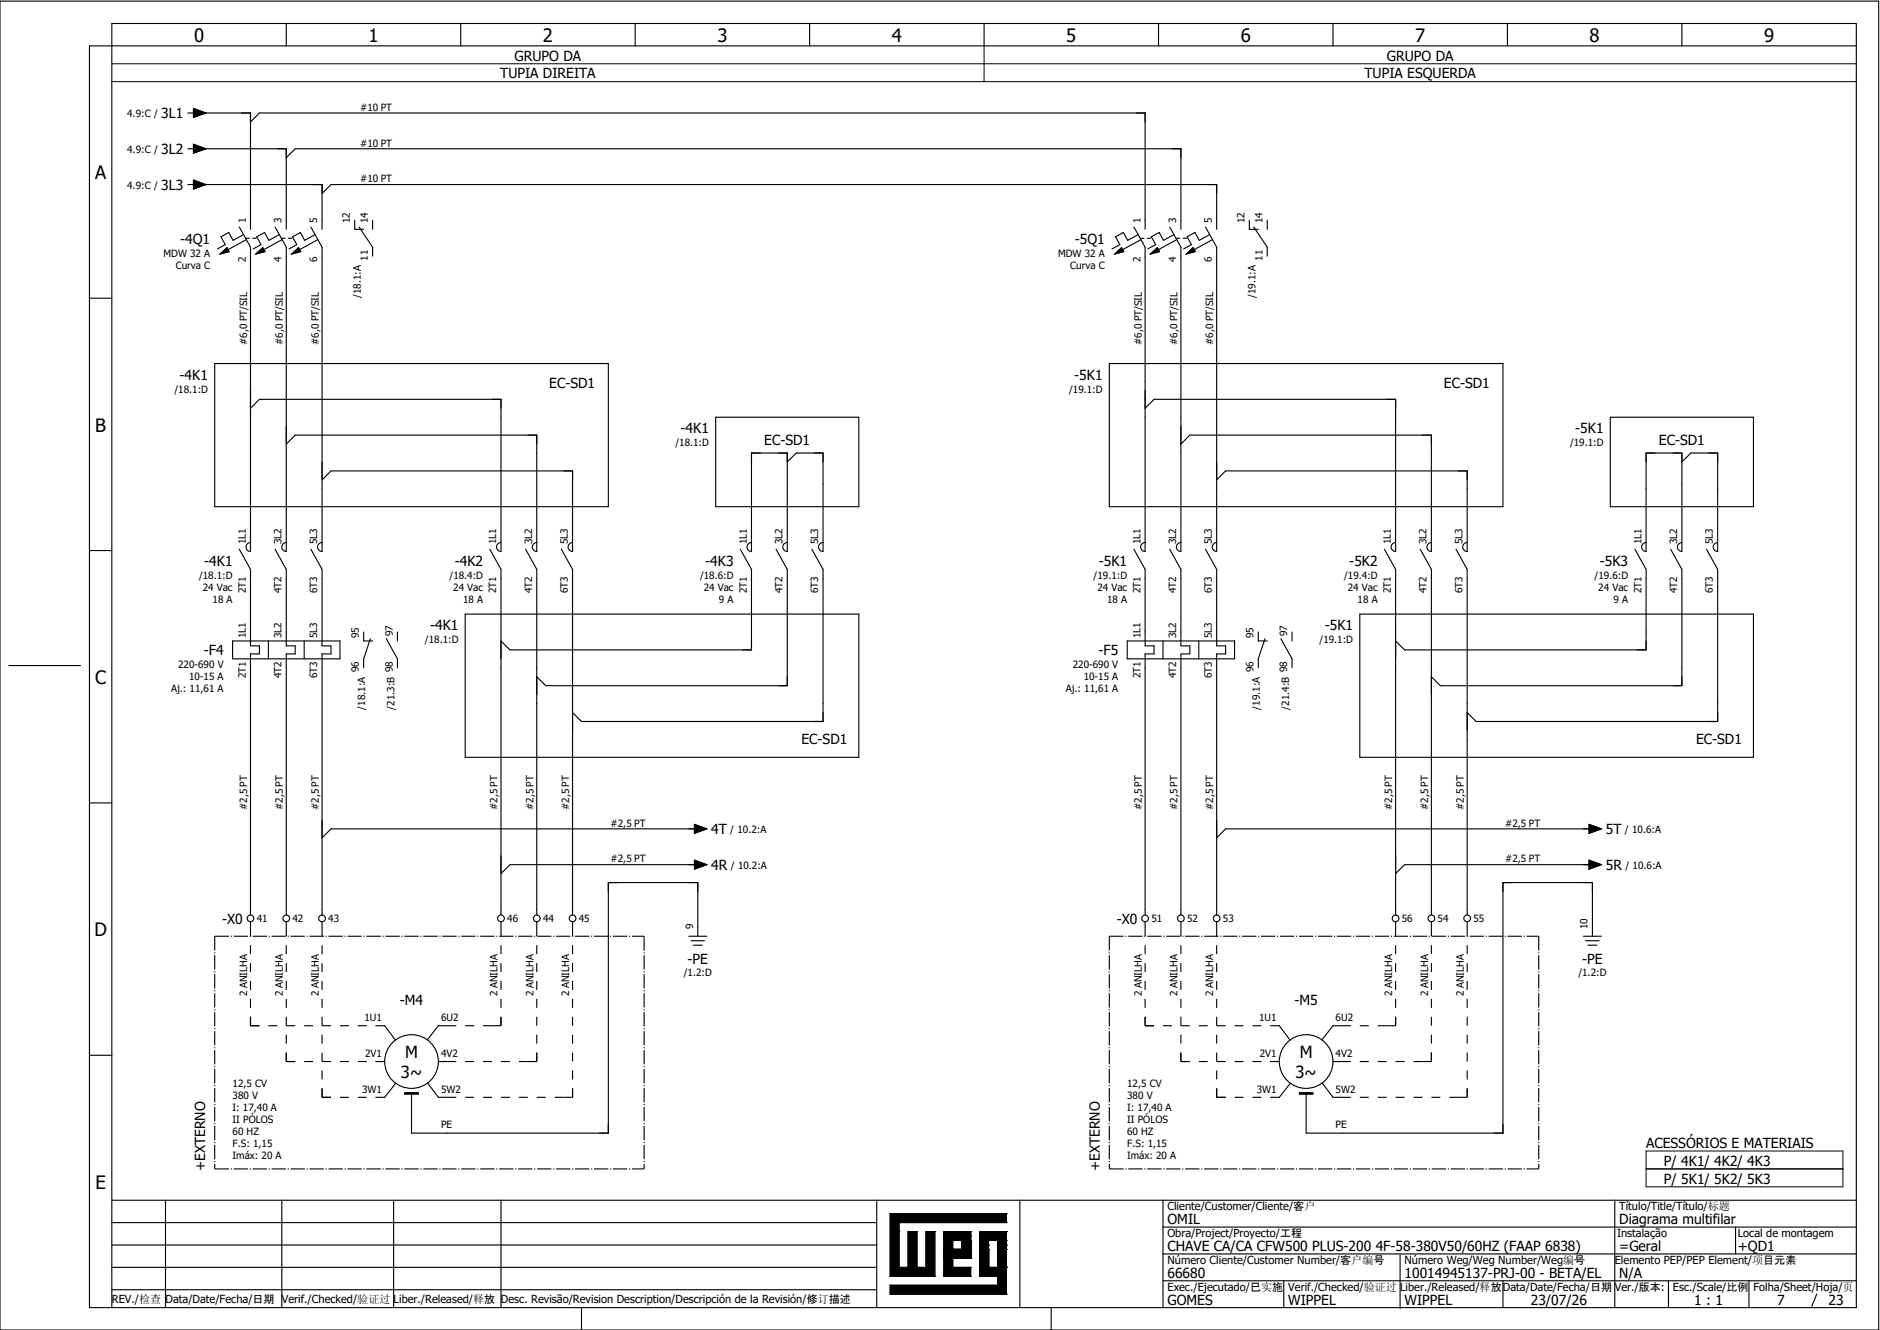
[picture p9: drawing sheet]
<svg xmlns="http://www.w3.org/2000/svg" width="297mm" height="210mm" viewBox="0 0 297 210" stroke-linecap="round" stroke-linejoin="round" font-family="sans-serif">
<defs><g id="words">
<g font-size="2.9">
<text x="30.7" y="6.6">0</text>
<text x="58.2" y="6.6">1</text>
<text x="85.8" y="6.6">2</text>
<text x="113.4" y="6.6">3</text>
<text x="141" y="6.6">4</text>
<text x="168.5" y="6.6">5</text>
<text x="196.1" y="6.6">6</text>
<text x="223.7" y="6.6">7</text>
<text x="251.3" y="6.6">8</text>
<text x="278.9" y="6.6">9</text>
<text x="15" y="28.3">A</text>
<text x="15.1" y="68.2">B</text>
<text x="15" y="108.1">C</text>
<text x="14.9" y="148">D</text>
<text x="15.1" y="187.9">E</text>
</g>
<g font-size="2.6">
<text x="64" y="167.2">M</text>
<text x="205.4" y="167.2">M</text>
<text x="63.4" y="170.4">3~</text>
<text x="204.8" y="170.4">3~</text>
</g>
<g font-size="2.2">
<text x="81.4" y="9.6">GRUPO DA</text>
<text x="219.2" y="9.6">GRUPO DA</text>
<text x="79.1" y="12.3">TUPIA DIREITA</text>
<text x="215.7" y="12.3">TUPIA ESQUERDA</text>
<text x="25.5" y="18.7">3L1</text>
<text x="25.5" y="24.4">3L2</text>
<text x="25.5" y="30">3L3</text>
<text x="28.5" y="38.5">-4Q1</text>
<text x="169.9" y="38.5">-5Q1</text>
<text x="28.4" y="60">-4K1</text>
<text x="86.8" y="61.3">EC-SD1</text>
<text x="169.8" y="60">-5K1</text>
<text x="228.2" y="61.3">EC-SD1</text>
<text x="107.6" y="68.5">-4K1</text>
<text x="120.8" y="70.4">EC-SD1</text>
<text x="249" y="68.5">-5K1</text>
<text x="262.2" y="70.4">EC-SD1</text>
<text x="32.3" y="89.4">-4K1</text>
<text x="71.9" y="89.4">-4K2</text>
<text x="111.5" y="89.4">-4K3</text>
<text x="173.7" y="89.4">-5K1</text>
<text x="213.3" y="89.4">-5K2</text>
<text x="252.9" y="89.4">-5K3</text>
<text x="68" y="99.6">-4K1</text>
<text x="209.4" y="99.6">-5K1</text>
<text x="32.2" y="103.6">-F4</text>
<text x="173.6" y="103.6">-F5</text>
<text x="126.7" y="117.6">EC-SD1</text>
<text x="268.1" y="117.6">EC-SD1</text>
<text x="112.4" y="131.9">4T</text>
<text x="253.8" y="131.9">5T</text>
<text x="112.4" y="137.5">4R</text>
<text x="253.8" y="137.5">5R</text>
<text x="35.1" y="146">-X0</text>
<text x="176.5" y="146">-X0</text>
<text x="108.7" y="152.3">-PE</text>
<text x="250.1" y="152.3">-PE</text>
<text x="63.2" y="158.8">-M4</text>
<text x="204.6" y="158.8">-M5</text>
<text x="32.4" y="185.1" transform="rotate(-90 32.4 185.1)">+EXTERNO</text>
<text x="173.8" y="185.1" transform="rotate(-90 173.8 185.1)">+EXTERNO</text>
<text x="260.2" y="181.4">ACESSÓRIOS E MATERIAIS</text>
<text x="263" y="184.3">P/ 4K1/ 4K2/ 4K3</text>
<text x="263" y="187.1">P/ 5K1/ 5K2/ 5K3</text>
<text x="184.5" y="193.5">OMIL</text>
<text x="184.5" y="197.7">CHAVE CA/CA CFW500 PLUS-200 4F-58-380V50/60HZ (FAAP 6838)</text>
<text x="256" y="193.5">Diagrama multifilar</text>
<text x="256" y="197.7">=Geral</text>
<text x="274.7" y="197.7">+QD1</text>
<text x="184.5" y="201.9">66680</text>
<text x="222" y="201.9">10014945137-PRJ-00 - BETA/EL</text>
<text x="256" y="201.9">N/A</text>
<text x="184.5" y="206.2">GOMES</text>
<text x="203.6" y="206.2">WIPPEL</text>
<text x="222" y="206.2">WIPPEL</text>
<text x="242" y="206.2">23/07/26</text>
<text x="267.8" y="206.2">1 : 1</text>
<text x="280.9" y="206.2">7</text>
<text x="289.1" y="206.2">23</text>
</g>
<g font-size="1.8">
<text x="184.5" y="191.2">Cliente/Customer/Cliente/客户</text>
<text x="256" y="191.2">Título/Title/Título/标题</text>
<text x="184.5" y="195.5">Obra/Project/Proyecto/工程</text>
<text x="255.6" y="195.5">Instalação</text>
<text x="274.7" y="195.5">Local de montagem</text>
<text x="184.5" y="204">Exec./Ejecutado/已实施</text>
<text x="184.5" y="199.7">Número Cliente/Customer Number/客户编号</text>
<text x="203.6" y="204">Verif./Checked/验证过</text>
<text x="221.3" y="204">Liber./Released/释放</text>
<text x="222" y="199.7">Número Weg/Weg Number/Weg编号</text>
<text x="237.6" y="204">Data/Date/Fecha/日期</text>
<text x="255.3" y="204">Ver./版本:</text>
<text x="255.3" y="199.7">Elemento PEP/PEP Element/项目元素</text>
<text x="264.4" y="204">Esc./Scale/比例</text>
<text x="277.2" y="204">Folha/Sheet/Hoja/页</text>
<text x="17.7" y="205.9">REV./检查</text>
<text x="26.2" y="205.9">Data/Date/Fecha/日期</text>
<text x="44.5" y="205.9">Verif./Checked/验证过</text>
<text x="62.2" y="205.9">Liber./Released/释放</text>
<text x="79.2" y="205.9">Desc. Revisão/Revision Description/Descripción de la Revisión/修订描述</text>
</g>
<g font-size="1.6">
<text x="56.9" y="17.5">#10 PT</text>
<text x="20.1" y="18.5">4.9:C /</text>
<text x="56.9" y="23.2">#10 PT</text>
<text x="20.1" y="24.1">4.9:C /</text>
<text x="20.1" y="29.8">4.9:C /</text>
<text x="56.9" y="28.8">#10 PT</text>
<text x="38.8" y="35.3" transform="rotate(-90 38.8 35.3)">1</text>
<text x="44.5" y="35.3" transform="rotate(-90 44.5 35.3)">3</text>
<text x="50.2" y="35.3" transform="rotate(-90 50.2 35.3)">5</text>
<text x="55.3" y="35.3" transform="rotate(-90 55.3 35.3)">12</text>
<text x="58.1" y="35.3" transform="rotate(-90 58.1 35.3)">14</text>
<text x="180.3" y="35.3" transform="rotate(-90 180.3 35.3)">1</text>
<text x="185.9" y="35.3" transform="rotate(-90 185.9 35.3)">3</text>
<text x="191.6" y="35.3" transform="rotate(-90 191.6 35.3)">5</text>
<text x="196.7" y="35.3" transform="rotate(-90 196.7 35.3)">12</text>
<text x="199.6" y="35.3" transform="rotate(-90 199.6 35.3)">14</text>
<text x="25.9" y="40.6">MDW 32 A</text>
<text x="38.8" y="41.3" transform="rotate(-90 38.8 41.3)">2</text>
<text x="44.5" y="41.3" transform="rotate(-90 44.5 41.3)">4</text>
<text x="50.2" y="41.3" transform="rotate(-90 50.2 41.3)">6</text>
<text x="58.1" y="41.2" transform="rotate(-90 58.1 41.2)">11</text>
<text x="167.3" y="40.6">MDW 32 A</text>
<text x="180.3" y="41.3" transform="rotate(-90 180.3 41.3)">2</text>
<text x="185.9" y="41.3" transform="rotate(-90 185.9 41.3)">4</text>
<text x="191.6" y="41.3" transform="rotate(-90 191.6 41.3)">6</text>
<text x="199.6" y="41.2" transform="rotate(-90 199.6 41.2)">11</text>
<text x="27.8" y="42.5">Curva C</text>
<text x="57" y="47.1" transform="rotate(-90 57 47.1)">/18.1:A</text>
<text x="169.2" y="42.5">Curva C</text>
<text x="198.4" y="47.1" transform="rotate(-90 198.4 47.1)">/19.1:A</text>
<text x="39.1" y="54.5" transform="rotate(-90 39.1 54.5)">#6,0 PT/SIL</text>
<text x="44.7" y="54.5" transform="rotate(-90 44.7 54.5)">#6,0 PT/SIL</text>
<text x="50.4" y="54.5" transform="rotate(-90 50.4 54.5)">#6,0 PT/SIL</text>
<text x="180.5" y="54.5" transform="rotate(-90 180.5 54.5)">#6,0 PT/SIL</text>
<text x="186.1" y="54.5" transform="rotate(-90 186.1 54.5)">#6,0 PT/SIL</text>
<text x="191.8" y="54.5" transform="rotate(-90 191.8 54.5)">#6,0 PT/SIL</text>
<text x="27.6" y="62">/18.1:D</text>
<text x="169" y="62">/19.1:D</text>
<text x="106.8" y="70.5">/18.1:D</text>
<text x="248.2" y="70.5">/19.1:D</text>
<text x="38.8" y="86" transform="rotate(-90 38.8 86)">1L1</text>
<text x="44.5" y="86" transform="rotate(-90 44.5 86)">3L2</text>
<text x="50.2" y="86" transform="rotate(-90 50.2 86)">5L3</text>
<text x="78.4" y="86" transform="rotate(-90 78.4 86)">1L1</text>
<text x="84.1" y="86" transform="rotate(-90 84.1 86)">3L2</text>
<text x="89.8" y="86" transform="rotate(-90 89.8 86)">5L3</text>
<text x="118" y="86" transform="rotate(-90 118 86)">1L1</text>
<text x="123.7" y="86" transform="rotate(-90 123.7 86)">3L2</text>
<text x="129.4" y="86" transform="rotate(-90 129.4 86)">5L3</text>
<text x="180.3" y="86" transform="rotate(-90 180.3 86)">1L1</text>
<text x="185.9" y="86" transform="rotate(-90 185.9 86)">3L2</text>
<text x="191.6" y="86" transform="rotate(-90 191.6 86)">5L3</text>
<text x="219.9" y="86" transform="rotate(-90 219.9 86)">1L1</text>
<text x="225.5" y="86" transform="rotate(-90 225.5 86)">3L2</text>
<text x="231.2" y="86" transform="rotate(-90 231.2 86)">5L3</text>
<text x="259.5" y="86" transform="rotate(-90 259.5 86)">1L1</text>
<text x="265.1" y="86" transform="rotate(-90 265.1 86)">3L2</text>
<text x="270.8" y="86" transform="rotate(-90 270.8 86)">5L3</text>
<text x="31.5" y="91.5">/18.1:D</text>
<text x="32" y="93.4">24 Vac</text>
<text x="33.6" y="95.3">18 A</text>
<text x="38.8" y="93.8" transform="rotate(-90 38.8 93.8)">2T1</text>
<text x="44.5" y="93.8" transform="rotate(-90 44.5 93.8)">4T2</text>
<text x="50.2" y="93.8" transform="rotate(-90 50.2 93.8)">6T3</text>
<text x="71.1" y="91.5">/18.4:D</text>
<text x="71.6" y="93.4">24 Vac</text>
<text x="73.2" y="95.3">18 A</text>
<text x="78.4" y="93.8" transform="rotate(-90 78.4 93.8)">2T1</text>
<text x="84.1" y="93.8" transform="rotate(-90 84.1 93.8)">4T2</text>
<text x="89.8" y="93.8" transform="rotate(-90 89.8 93.8)">6T3</text>
<text x="110.7" y="91.5">/18.6:D</text>
<text x="111.2" y="93.4">24 Vac</text>
<text x="113.7" y="95.3">9 A</text>
<text x="118" y="93.8" transform="rotate(-90 118 93.8)">2T1</text>
<text x="123.7" y="93.8" transform="rotate(-90 123.7 93.8)">4T2</text>
<text x="129.4" y="93.8" transform="rotate(-90 129.4 93.8)">6T3</text>
<text x="172.9" y="91.5">/19.1:D</text>
<text x="173.5" y="93.4">24 Vac</text>
<text x="175" y="95.3">18 A</text>
<text x="180.3" y="93.8" transform="rotate(-90 180.3 93.8)">2T1</text>
<text x="185.9" y="93.8" transform="rotate(-90 185.9 93.8)">4T2</text>
<text x="191.6" y="93.8" transform="rotate(-90 191.6 93.8)">6T3</text>
<text x="212.5" y="91.5">/19.4:D</text>
<text x="213.1" y="93.4">24 Vac</text>
<text x="214.6" y="95.3">18 A</text>
<text x="219.9" y="93.8" transform="rotate(-90 219.9 93.8)">2T1</text>
<text x="225.5" y="93.8" transform="rotate(-90 225.5 93.8)">4T2</text>
<text x="231.2" y="93.8" transform="rotate(-90 231.2 93.8)">6T3</text>
<text x="252.1" y="91.5">/19.6:D</text>
<text x="252.7" y="93.4">24 Vac</text>
<text x="255.1" y="95.3">9 A</text>
<text x="259.5" y="93.8" transform="rotate(-90 259.5 93.8)">2T1</text>
<text x="265.1" y="93.8" transform="rotate(-90 265.1 93.8)">4T2</text>
<text x="270.8" y="93.8" transform="rotate(-90 270.8 93.8)">6T3</text>
<text x="38.8" y="100.9" transform="rotate(-90 38.8 100.9)">1L1</text>
<text x="44.5" y="100.9" transform="rotate(-90 44.5 100.9)">3L2</text>
<text x="50.2" y="100.9" transform="rotate(-90 50.2 100.9)">5L3</text>
<text x="56.7" y="100.9" transform="rotate(-90 56.7 100.9)">95</text>
<text x="62.1" y="100.5" transform="rotate(-90 62.1 100.5)">97</text>
<text x="67.2" y="101.6">/18.1:D</text>
<text x="180.3" y="100.9" transform="rotate(-90 180.3 100.9)">1L1</text>
<text x="185.9" y="100.9" transform="rotate(-90 185.9 100.9)">3L2</text>
<text x="191.6" y="100.9" transform="rotate(-90 191.6 100.9)">5L3</text>
<text x="198.1" y="100.9" transform="rotate(-90 198.1 100.9)">95</text>
<text x="203.5" y="100.5" transform="rotate(-90 203.5 100.5)">97</text>
<text x="208.6" y="101.6">/19.1:D</text>
<text x="28.2" y="105.6">220-690 V</text>
<text x="29.9" y="107.5">10-15 A</text>
<text x="38.8" y="107.2" transform="rotate(-90 38.8 107.2)">2T1</text>
<text x="44.5" y="107.2" transform="rotate(-90 44.5 107.2)">4T2</text>
<text x="50.2" y="107.2" transform="rotate(-90 50.2 107.2)">6T3</text>
<text x="56.7" y="106.3" transform="rotate(-90 56.7 106.3)">96</text>
<text x="169.6" y="105.6">220-690 V</text>
<text x="171.3" y="107.5">10-15 A</text>
<text x="180.3" y="107.2" transform="rotate(-90 180.3 107.2)">2T1</text>
<text x="185.9" y="107.2" transform="rotate(-90 185.9 107.2)">4T2</text>
<text x="191.6" y="107.2" transform="rotate(-90 191.6 107.2)">6T3</text>
<text x="198.1" y="106.3" transform="rotate(-90 198.1 106.3)">96</text>
<text x="27.1" y="109.4">Aj.: 11,61 A</text>
<text x="57.7" y="112.2" transform="rotate(-90 57.7 112.2)">/18.1:A</text>
<text x="62.4" y="112.1" transform="rotate(-90 62.4 112.1)">/21.3:B 98</text>
<text x="168.5" y="109.4">Aj.: 11,61 A</text>
<text x="199.2" y="112.2" transform="rotate(-90 199.2 112.2)">/19.1:A</text>
<text x="203.8" y="112.1" transform="rotate(-90 203.8 112.1)">/21.4:B 98</text>
<text x="39.1" y="128" transform="rotate(-90 39.1 128)">#2,5 PT</text>
<text x="44.7" y="128" transform="rotate(-90 44.7 128)">#2,5 PT</text>
<text x="50.4" y="128" transform="rotate(-90 50.4 128)">#2,5 PT</text>
<text x="78.7" y="128" transform="rotate(-90 78.7 128)">#2,5 PT</text>
<text x="84.3" y="128" transform="rotate(-90 84.3 128)">#2,5 PT</text>
<text x="90" y="128" transform="rotate(-90 90 128)">#2,5 PT</text>
<text x="96.5" y="130.6">#2,5 PT</text>
<text x="115.4" y="131.6">/ 10.2:A</text>
<text x="180.5" y="128" transform="rotate(-90 180.5 128)">#2,5 PT</text>
<text x="186.1" y="128" transform="rotate(-90 186.1 128)">#2,5 PT</text>
<text x="191.8" y="128" transform="rotate(-90 191.8 128)">#2,5 PT</text>
<text x="220.1" y="128" transform="rotate(-90 220.1 128)">#2,5 PT</text>
<text x="225.7" y="128" transform="rotate(-90 225.7 128)">#2,5 PT</text>
<text x="231.4" y="128" transform="rotate(-90 231.4 128)">#2,5 PT</text>
<text x="237.9" y="130.6">#2,5 PT</text>
<text x="256.9" y="131.6">/ 10.6:A</text>
<text x="96.5" y="136.3">#2,5 PT</text>
<text x="115.5" y="137.3">/ 10.2:A</text>
<text x="237.9" y="136.3">#2,5 PT</text>
<text x="256.9" y="137.3">/ 10.6:A</text>
<text x="40.6" y="145.8">41</text>
<text x="46.2" y="145.8">42</text>
<text x="51.9" y="145.8">43</text>
<text x="80.2" y="145.8">46</text>
<text x="85.8" y="145.8">44</text>
<text x="91.5" y="145.8">45</text>
<text x="109.6" y="146.8" transform="rotate(-90 109.6 146.8)">9</text>
<text x="182" y="145.8">51</text>
<text x="187.7" y="145.8">52</text>
<text x="193.3" y="145.8">53</text>
<text x="221.6" y="145.8">56</text>
<text x="227.3" y="145.8">54</text>
<text x="232.9" y="145.8">55</text>
<text x="251" y="146.8" transform="rotate(-90 251 146.8)">10</text>
<text x="108.1" y="154.3">/1.2:D</text>
<text x="249.5" y="154.3">/1.2:D</text>
<text x="39.1" y="157.4" transform="rotate(-90 39.1 157.4)">2 ANILHA</text>
<text x="44.7" y="157.4" transform="rotate(-90 44.7 157.4)">2 ANILHA</text>
<text x="50.4" y="157.4" transform="rotate(-90 50.4 157.4)">2 ANILHA</text>
<text x="57.6" y="161.3">1U1</text>
<text x="69.7" y="161.3">6U2</text>
<text x="78.7" y="157.4" transform="rotate(-90 78.7 157.4)">2 ANILHA</text>
<text x="84.3" y="157.4" transform="rotate(-90 84.3 157.4)">2 ANILHA</text>
<text x="90" y="157.4" transform="rotate(-90 90 157.4)">2 ANILHA</text>
<text x="180.5" y="157.4" transform="rotate(-90 180.5 157.4)">2 ANILHA</text>
<text x="186.1" y="157.4" transform="rotate(-90 186.1 157.4)">2 ANILHA</text>
<text x="191.8" y="157.4" transform="rotate(-90 191.8 157.4)">2 ANILHA</text>
<text x="199" y="161.3">1U1</text>
<text x="211.1" y="161.3">6U2</text>
<text x="220.1" y="157.4" transform="rotate(-90 220.1 157.4)">2 ANILHA</text>
<text x="225.7" y="157.4" transform="rotate(-90 225.7 157.4)">2 ANILHA</text>
<text x="231.4" y="157.4" transform="rotate(-90 231.4 157.4)">2 ANILHA</text>
<text x="57.7" y="167">2V1</text>
<text x="69.7" y="167">4V2</text>
<text x="199.1" y="167">2V1</text>
<text x="211.1" y="167">4V2</text>
<text x="36.8" y="171.7">12,5 CV</text>
<text x="36.8" y="173.6">380 V</text>
<text x="57.2" y="172.7">3W1</text>
<text x="69.7" y="172.7">5W2</text>
<text x="178.2" y="171.7">12,5 CV</text>
<text x="178.2" y="173.6">380 V</text>
<text x="198.6" y="172.7">3W1</text>
<text x="211.1" y="172.7">5W2</text>
<text x="36.8" y="175.5">I: 17,40 A</text>
<text x="36.8" y="177.4">II PÓLOS</text>
<text x="36.8" y="179.3">60 HZ</text>
<text x="69.7" y="178.3">PE</text>
<text x="178.2" y="175.5">I: 17,40 A</text>
<text x="178.2" y="177.4">II PÓLOS</text>
<text x="178.2" y="179.3">60 HZ</text>
<text x="211.1" y="178.3">PE</text>
<text x="36.8" y="181.3">F.S: 1,15</text>
<text x="36.8" y="183.2">Imáx: 20 A</text>
<text x="178.2" y="181.3">F.S: 1,15</text>
<text x="178.2" y="183.2">Imáx: 20 A</text>
</g>
</g></defs>
<g fill="none" stroke="#000" stroke-width=".18">
<path d="M0 .2h297v210h-297zM29.7 17.9h.9M30.6 17.1l1.9 .8-1.9 .7zM31.1 17.9h8.5v18.3M39.6 19.3l1.4-1.4h140v18.3M45.3 3.7v3.5M72.8 3.7v3.5M100.4 3.7v3.5M128 3.7v3.5M155.6 3.7v3.5M183.1 3.7v3.5M210.7 3.7v3.5"/>
<path d="M238.3 3.7v3.5M265.9 3.7v3.5M293.4 7.2h-279.3v199.4h279.3v-202.9h-275.7v202.9M29.7 23.5h.9M29.7 29.2h.9M30.6 22.8l1.9 .7-1.9 .7zM30.6 28.5l1.9 .7-1.9 .7zM31.1 23.5h14.2v12.7M31.1 29.2h19.8v7M37.8 35.9l1.8 3.2v48a.71 .71 0 0 1-.7-.7 .71 .71 0 0 1 .7-.7M38.5 37.1l-1.7 .9-.6-1.3-1.3 .7 .7 1.3-1.2 .6M38.9 37.7h.5"/>
<path d="M38.9 37.9l-2.9 1.6M39.9 37.7h.6M43.5 35.9l1.8 3.2v48a.71 .71 0 0 1-.8-.7 .71 .71 0 0 1 .8-.7M44.2 37.1l-1.7 .9-.7-1.3-1.2 .7 .7 1.3-1.3 .6M44.5 37.7h.6M44.6 37.9l-2.9 1.6M45.3 24.9l1.4-1.4h140v12.7M45.6 37.7h.5M49.1 35.9l1.8 3.2v48a.71 .71 0 0 1-.7-.7 .71 .71 0 0 1 .7-.7M49.8 37.1l-1.6 .9-.7-1.3-1.3 .7 .7 1.3-1.2 .6M50.2 37.9l-2.8 1.6M50.9 30.6l1.4-1.4h140v7"/>
<path d="M56.1 34.8v1.4h1.4M56.8 35.9l2.1 3.2v1.4M58.9 34.8v1.4M179.2 35.9l1.8 3.2v48a.71 .71 0 0 1-.7-.7 .71 .71 0 0 1 .7-.7M179.9 37.1l-1.6 .9-.7-1.3-1.3 .7 .7 1.3-1.2 .6M180.3 37.7h.5M180.3 37.9l-2.8 1.6M181.4 37.7h.5M184.9 35.9l1.8 3.2v48a.71 .71 0 0 1-.7-.7 .71 .71 0 0 1 .7-.7M185.6 37.1l-1.7 .9-.7-1.3-1.2 .7 .7 1.3-1.3 .6M186 37.7h.5M186 37.9l-2.9 1.6"/>
<path d="M187 37.7h.6M190.6 35.9l1.7 3.2v48a.71 .71 0 0 1-.7-.7 .71 .71 0 0 1 .7-.7M191.2 37.1l-1.6 .9-.7-1.3-1.2 .7 .6 1.3-1.2 .6M191.7 37.9l-2.9 1.6M197.5 34.8v1.4h1.4M198.2 35.9l2.1 3.2v1.4M200.3 34.8v1.4M14.1 47.1h3.6M33.9 57.4h62.3v22.7h-62.3zM34.8 40.1l1.1-1 .3 .7zM40.5 40.1l1-1 .4 .7zM46.1 40.1l1.1-1 .3 .7z"/>
<path d="M175.4 57.4h62.2v22.7h-62.2zM176.2 40.1l1.1-1 .3 .7zM181.9 40.1l1-1 .4 .7zM187.5 40.1l1.1-1 .3 .7zM39.6 64.5l1.4-1.4h38.2v24a.71 .71 0 0 1-.7-.7 .71 .71 0 0 1 .7-.7M45.3 70.2l1.4-1.4h38.1v18.3a.71 .71 0 0 1-.7-.7 .71 .71 0 0 1 .7-.7M50.9 75.8l1.4-1.4h38.2v12.7a.71 .71 0 0 1-.7-.7 .71 .71 0 0 1 .7-.7M113.1 65.9h22.7v14.2h-22.7zM124.4 73l1.5-1.4h4.2v15.5a.71 .71 0 0 1-.7-.7 .71 .71 0 0 1 .7-.7M181 64.5l1.4-1.4h38.2v24a.71 .71 0 0 1-.7-.7 .71 .71 0 0 1 .7-.7M186.7 70.2l1.4-1.4h38.2v18.3a.71 .71 0 0 1-.7-.7 .71 .71 0 0 1 .7-.7M192.3 75.8l1.4-1.4h38.2v12.7a.71 .71 0 0 1-.7-.7 .71 .71 0 0 1 .7-.7"/>
<path d="M254.5 65.9h22.7v14.2h-22.7zM265.9 73l1.4-1.4h4.2v15.5a.71 .71 0 0 1-.7-.7 .71 .71 0 0 1 .7-.7M14.1 87h3.6M37.8 86.8l1.8 3.2v12.1h1.4v1.2h-1.4v41.3M43.5 86.8l1.8 3.2v12.1h1.4v1.2h-1.4v41.3M49.1 86.8l1.8 3.2v12.1h1.4v1.2h-1.4v41.3M57.5 99.9v1.4h1.4M62.8 99.9v1.4M73.5 97h62.3v22.7h-62.3zM77.4 86.8l1.8 3.2v54.6M83.1 86.8l1.8 3.2-.1 54.6M88.7 86.8l1.8 3.2v54.6"/>
<path d="M117 86.8l1.8 3.2v12.7h-38.2l-1.4-1.4M118.8 85.7a.71 .71 0 0 0-.7 .7 .71 .71 0 0 0 .7 .7v-15.5h5.6v15.5a.71 .71 0 0 1-.7-.7 .71 .71 0 0 1 .7-.7M122.7 86.8l1.7 3.2v18.4h-38.1l-1.5-1.5M128.3 86.8l1.8 3.2v24h-38.2l-1.4-1.4M179.2 86.8l1.8 3.2v12.1h1.4v1.2h-1.4v41.3M184.9 86.8l1.8 3.2v12.1h1.4v1.2h-1.4v41.3M190.6 86.8l1.7 3.2v12.1h1.4v1.2h-1.4v41.3M198.9 99.9v1.4h1.4M204.2 99.9v1.4M214.9 97h62.3v22.7h-62.3zM218.8 86.8l1.8 3.2v54.6M224.5 86.8l1.8 3.2v54.6"/>
<path d="M230.2 86.8l1.7 3.2v54.6M258.4 86.8l1.8 3.2v12.7h-38.2l-1.4-1.4M260.2 85.7a.71 .71 0 0 0-.7 .7 .71 .71 0 0 0 .7 .7v-15.5h5.7v15.5a.71 .71 0 0 1-.7-.7 .71 .71 0 0 1 .7-.7M264.1 86.8l1.8 3.2v18.4h-38.2l-1.4-1.5M269.7 86.8l1.8 3.2v24h-38.2l-1.4-1.4M1.4 105.2h11.3M36.8 101.3h16.9v2.8h-16.9zM42.4 101.3v2.8M48.1 101.3v2.8M58.5 100.9l-1 3.2v1.4M61.1 100.9l1.7 3.2v1.4M178.2 101.3h17v2.8h-17z"/>
<path d="M183.8 101.3v2.8M189.5 101.3v2.8M200 100.9l-1.1 3.2v1.4M202.5 100.9l1.7 3.2v1.4M14.1 126.9h3.6M109.8 135.9l1.9 .7-1.9 .7zM109.8 130.3l1.9 .7-1.9 .7zM110.3 136.6h-29.7l-1.4 1.5M110.3 131h-58l-1.4 1.4M251.2 135.9l1.9 .7-1.9 .7zM251.2 130.3l1.9 .7-1.9 .7zM251.7 136.6h-29.7l-1.4 1.5"/>
<path d="M251.7 131h-58l-1.4 1.4M39.6 145.7v.8M45.3 145.7v.8M50.9 145.7v.8M79.2 145.7v.8M84.8 145.7v.8M90.5 145.7v.8M108.9 148h2.8M109.2 148.7h2.2M109.6 149.4h1.4M110.3 148v-8.5h-14.1v39.6h-31.1v-6.4M181 145.7v.8"/>
<path d="M186.7 145.7v.8M192.3 145.7v.8M220.6 145.7v.8M226.3 145.7v.8M231.9 145.7v.8M250.3 148h2.8M250.7 148.7h2.1M251 149.4h1.4M251.7 148v-8.5h-14.1v39.6h-31.1v-6.4M14.1 166.8h3.6M59.4 162.1h1.4l1.7 2.3M59.4 167.8h1.4"/>
<path d="M62.6 171.2l-1.8 2.2h-1.4M64 172.7h2.1v.2h-2.1zM67.6 171.1l1.7 2.3h1.4M69.3 167.8h1.4M70.7 162.1h-1.4l-1.8 2.2M200.8 162.1h1.4l1.7 2.3M200.8 167.8h1.4M204 171.2l-1.8 2.2h-1.4M205.4 172.7h2.1v.2h-2.1zM209 171.1l1.7 2.3h1.4M210.7 167.8h1.4M212.1 162.1h-1.4l-1.7 2.2"/>
<path d="M17.7 193.2h120.9M17.7 196.7h120.9M17.7 189.7h275.7M26.2 189.7v16.9M44.5 189.7v16.9M62.2 189.7v16.9M79.2 189.7v16.9M138.6 189.7v16.9M161.2 189.7v16.9M183.8 189.7v16.9M183.8 193.9h109.6M183.8 198.2h109.6"/>
<path d="M221.3 198.3v8.5M255.3 189.7v16.9M274.3 193.9v4.3M17.7 200.3h120.9M17.7 203.8h120.9M91.9 206.6v3.6M166.2 206.6v3.6M183.8 202.4h109.6M202.9 202.4v4.2M237.6 202.4v4.2M263.7 202.4v4.2M276.5 202.4v4.2"/>
<path d="M287.2 204.5l-.8 1.9"/>
<circle cx="39.6" cy="145.1" r=".53"/>
<circle cx="45.3" cy="145.1" r=".53"/>
<circle cx="50.9" cy="145.1" r=".53"/>
<circle cx="79.2" cy="145.1" r=".53"/>
<circle cx="84.8" cy="145.1" r=".53"/>
<circle cx="90.5" cy="145.1" r=".53"/>
<circle cx="181" cy="145.1" r=".53"/>
<circle cx="186.7" cy="145.1" r=".53"/>
<circle cx="192.3" cy="145.1" r=".53"/>
<circle cx="220.6" cy="145.1" r=".53"/>
<circle cx="226.3" cy="145.1" r=".53"/>
<circle cx="231.9" cy="145.1" r=".53"/>
<circle cx="65.1" cy="167.8" r="4.2"/>
<circle cx="206.5" cy="167.8" r="4.2"/>
</g>
<g fill="#000" stroke="#000" stroke-width=".16">
<path d="M30.6 17.1l1.9 .8-1.9 .7zM30.6 22.8l1.9 .7-1.9 .7zM30.6 28.5l1.9 .7-1.9 .7zM34.8 40.1l1.1-1 .3 .7zM40.5 40.1l1-1 .4 .7zM46.1 40.1l1.1-1 .3 .7zM176.2 40.1l1.1-1 .3 .7zM181.9 40.1l1-1 .4 .7zM187.5 40.1l1.1-1 .3 .7zM109.8 135.9l1.9 .7-1.9 .7zM109.8 130.3l1.9 .7-1.9 .7zM251.2 135.9l1.9 .7-1.9 .7z"/>
<path d="M251.2 130.3l1.9 .7-1.9 .7zM64 172.7h2.1v.2h-2.1zM205.4 172.7h2.1v.2h-2.1zM140.7 191.8h18.4v1.4h-17v7.1h1.4v-5.7h1.4v5.7h1.5v-5.7h1.4v7.1h-7.1zM149.2 197.4h4.2h-2.8h2.8h-2.8h2.8h-2.8h2.8h-2.8h2.8v1.5h-4.2zM149.2 194.6h4.2h-2.8h2.8h-2.8h2.8h-2.8h2.8h-2.8h2.8v1.4h-4.2zM152 194.6h1.4v4.3v-2.9v2.9v-2.9v2.9v-2.9v2.9v-2.9v2.9h-1.4zM140.7 203.1h17v-1.4h-2.9v-2.8v1.4v-1.4v1.4h4.3v4.2h-18.4zM154.8 194.6h4.3h-2.8h2.8h-2.8h2.8h-2.8h2.8h-2.8h2.8v1.4h-4.3zM154.8 196h1.5v4.3v-2.9v2.9v-2.9v2.9v-2.9v2.9v-2.9v2.9h-1.5zM157.7 196h1.4v4.3v-2.9v2.9v-2.9v2.9v-2.9v2.9v-2.9v2.9h-1.4zM149.2 194.6l.7 4.3-.7-4.3h1.4v4.3h2.8h-2.8v1.4h2.8v1.4h-4.2z"/>
</g>
<g fill="none" stroke="#000" stroke-width=".16">
<path d="M17.7 10.1h275.7M17.7 12.9h275.7M155.6 7.2v5.7M140.7 191.8h.1M140.7 191.8v9.9M140.7 191.8h18.4M142.1 193.2h.1M142.1 194.6h.1M142.1 193.2h17M142.1 193.2v7.1M143.5 194.6h.1M143.5 194.6v5.7"/>
<path d="M143.5 194.6h1.4M144.9 194.6h.1M144.9 194.6v5.7M146.4 194.6h.1M146.4 194.6h1.4M146.4 194.6v5.7M147.8 194.6h.1M147.8 194.6v7.1M149.2 198.9h.1M149.2 196h.1M149.2 194.6h4.2M149.2 198.9h4.2"/>
<path d="M149.2 194.6l.7 4.3M149.2 194.6v7.1M149.2 197.4h4.2M149.2 196h4.2M149.9 197.4h.1M149.9 194.6h.1M150.6 198.9h.1M150.6 197.4h.1M150.6 194.6h.1M150.6 194.6v5.7M152 198.9h.1M152 194.6h.1"/>
<path d="M152 194.6v4.3M153.4 198.9h.1M153.4 197.4h.1M153.4 196h.1M153.4 194.6h.1M153.4 195.3h.1M153.4 194.6v4.3M154.8 198.9h.1M154.8 196h.1M154.8 196h4.3M155.6 194.6h.1M156.3 194.6h.1"/>
<path d="M156.3 197.4h.1M156.3 196.7h.1M156.3 196v4.3M157.7 196h.1M157.7 196v4.3M159.1 191.8h.1M159.1 193.2h.1M159.1 196h.1M159.1 194.6h.1M159.1 197.4h.1M159.1 196.7h.1M159.1 194.6h-4.3v7.1"/>
<path d="M159.1 191.8v1.4M159.1 194.6v9.9M260.2 184.7h31.1M260.2 181.9h31.1v5.7h-31.1zM140.7 203.1h.1M140.7 204.5h.1M140.7 201.7h.1M140.7 201.7h7.1M140.7 203.1h17M140.7 203.1v1.4M140.7 204.5h18.4M142.1 200.3h.1"/>
<path d="M142.1 200.3h1.4M143.5 200.3h.1M144.9 200.3h.1M144.9 200.3h1.5M146.4 200.3h.1M147.8 201.7h.1M149.2 201.7h.1M149.2 201.7h4.2M150.6 200.3h.1M150.6 200.3h2.8M153.4 201.7h.1M153.4 200.3h.1"/>
<path d="M153.4 200.3v1.4M154.8 201.7h.1M154.8 200.3h.1M154.8 201.7h2.9M154.8 200.3h4.3M156.3 200.3h.1M157 200.3h.1M157.7 201.7h.1M157.7 203.1h.1M157.7 200.3h.1M157.7 201.7v1.4M159.1 204.5h.1"/>
<path d="M159.1 200.3h.1"/>
</g>
<g fill="none" stroke="#000" stroke-width=".18" stroke-dasharray="1.4 1.4" stroke-linecap="butt">
<path d="M39.6 146.5v15.6M45.3 146.5v21.3M50.9 146.5v26.9M79.2 146.5v15.6M84.8 146.5v21.3M90.5 146.5v26.9M181 146.5v15.6M186.7 146.5v21.3M192.3 146.5v26.9M220.6 146.5v15.6M226.3 146.5v21.3M231.9 146.5v26.9"/>
<path d="M39.6 162.1h19.8M39.6 160.7v1.4M39.6 162.1h1.4M45.3 167.8h14.1M45.3 166.3v1.5M45.3 167.8h1.4M50.9 173.4h8.5M50.9 172v1.4M50.9 173.4h1.4M70.7 162.1h8.5M70.7 167.8h14.1M70.7 173.4h19.8"/>
<path d="M77.8 162.1h1.4M79.2 160.7v1.4M83.4 167.8h1.4M84.8 166.3v1.5M89.1 173.4h1.4M90.5 172v1.4M181 162.1h19.8M181 160.7v1.4M181 162.1h1.4M186.7 167.8h14.1M186.7 166.3v1.5M186.7 167.8h1.4"/>
<path d="M192.3 173.4h8.5M192.3 172v1.4M192.3 173.4h1.4M212.1 162.1h8.5M212.1 167.8h14.2M212.1 173.4h19.8M219.2 162.1h1.4M220.6 160.7v1.4M224.8 167.8h1.5M226.3 166.3v1.5M230.5 173.4h1.4M231.9 172v1.4"/>
</g>
<path d="M33.9 148h67.9M33.9 148v36.7M101.8 148v36.7M175.4 148h67.8M175.4 148v36.7M243.2 148v36.7M33.9 184.7h67.9M175.4 184.7h67.8" fill="none" stroke="#000" stroke-width=".18" stroke-dasharray="2.3 .3 .2 .3" stroke-linecap="butt"/>
<use href="#words"/>
</svg>
